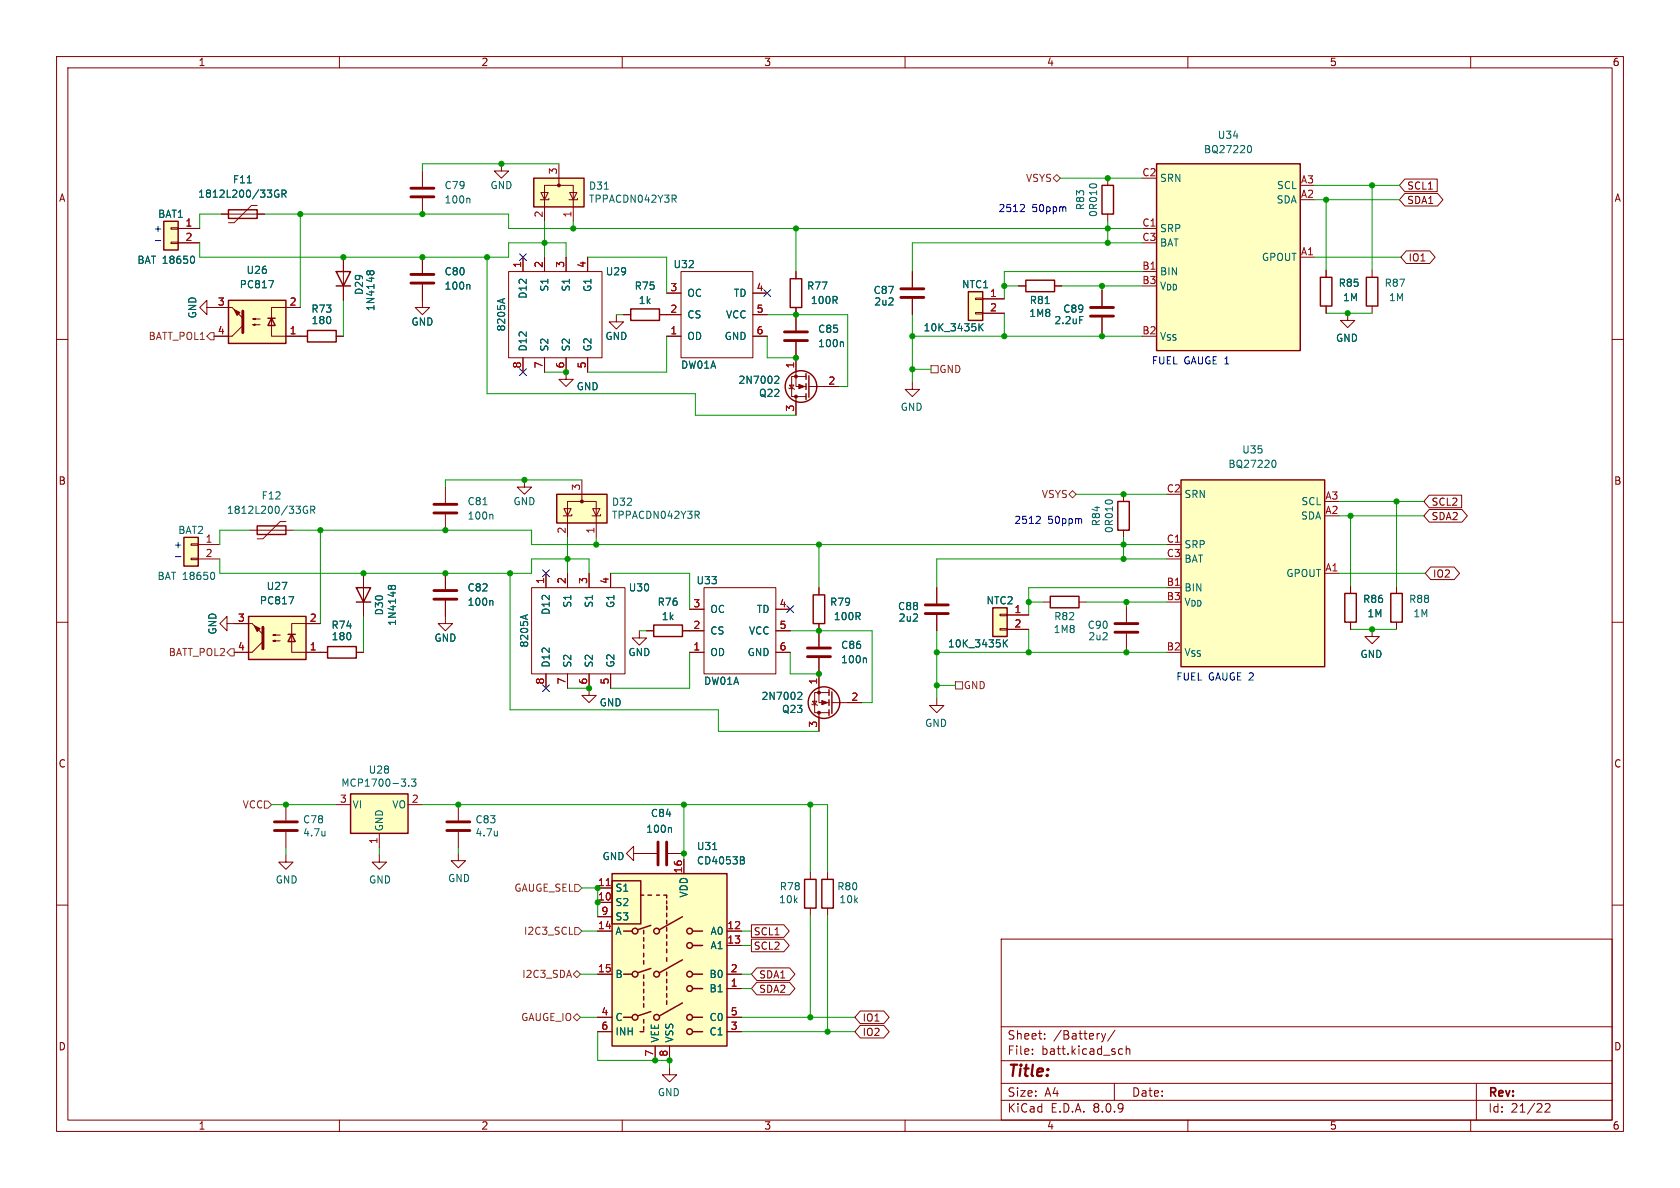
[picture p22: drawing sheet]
<svg xmlns="http://www.w3.org/2000/svg" width="297mm" height="210mm" viewBox="0 0 297 210" stroke-linecap="round" stroke-linejoin="round" font-family="sans-serif">
<defs><g id="words">
<text font-size="2.8" fill="#840000" x="178" y="190.9">Title:</text>
<g font-size="2.1" fill="#840000">
<text x="178" y="184">Sheet:</text>
<text x="186.2" y="184">/Battery/</text>
<text x="178" y="186.7">File:</text>
<text x="184.1" y="186.7">batt.kicad_sch</text>
<text x="178" y="196.9">KiCad</text>
<text x="178" y="194.1">Size:</text>
<text x="184.7" y="194.1">A4</text>
<text x="185.7" y="196.9">E.D.A.</text>
<text x="193.3" y="196.9">8.0.9</text>
<text x="200" y="194.1">Date:</text>
<text x="263" y="194.3">Rev:</text>
<text x="263" y="196.9">Id:</text>
<text x="267.1" y="196.9">21/22</text>
</g>
<g font-size="1.8" fill="#840000">
<text x="35" y="11.9">1</text>
<text x="85" y="11.9">2</text>
<text x="135" y="11.9">3</text>
<text x="185" y="11.9">4</text>
<text x="235" y="11.9">5</text>
<text x="285" y="11.9">6</text>
<text x="10.3" y="35.9">A</text>
<text x="248.7" y="33.7">SCL1</text>
<text x="285.3" y="35.9">A</text>
<text x="248.7" y="36.3">SDA1</text>
<text x="248.9" y="46.4">IO1</text>
<text x="10.3" y="85.9">B</text>
<text x="253" y="89.6">SCL2</text>
<text x="285.3" y="85.9">B</text>
<text x="253" y="92.1">SDA2</text>
<text x="253.2" y="102.3">IO2</text>
<text x="10.3" y="135.9">C</text>
<text x="285.3" y="135.9">C</text>
<text x="133.2" y="165.5">SCL1</text>
<text x="133.2" y="168.1">SCL2</text>
<text x="134.1" y="173.2">SDA1</text>
<text x="134.1" y="175.7">SDA2</text>
<text x="10.3" y="185.9">D</text>
<text x="152.4" y="183.3">IO2</text>
<text x="152.4" y="180.8">IO1</text>
<text x="285.3" y="185.9">D</text>
<text x="35" y="199.9">1</text>
<text x="85" y="199.9">2</text>
<text x="135" y="199.9">3</text>
<text x="185" y="199.9">4</text>
<text x="235" y="199.9">5</text>
<text x="285" y="199.9">6</text>
</g>
<g font-size="1.8" fill="#006464">
<text x="212.7" y="27.3">BQ27220</text>
<text x="215.2" y="24.7">U34</text>
<text x="34.9" y="35.2">1812L200/33GR</text>
<text x="41.1" y="32.6">F11</text>
<text x="78.5" y="33.6">C79</text>
<text x="86.6" y="33.6">GND</text>
<text x="104" y="33.7">D31</text>
<text x="205" y="32.4">SRN</text>
<text x="225.7" y="33.6">SCL</text>
<text x="27.9" y="38.7">BAT1</text>
<text x="78.5" y="36.2">100n</text>
<text x="104" y="36">TPPACDN042Y3R</text>
<text x="191.9" y="37.3" transform="rotate(-90 191.9 37.3)">R83</text>
<text x="194.2" y="38.5" transform="rotate(-90 194.2 38.5)">0R010</text>
<text x="205" y="41.2">SRP</text>
<text x="225.6" y="36.2">SDA</text>
<text x="24.2" y="46.8">BAT 18650</text>
<text x="119" y="47.6">U32</text>
<text x="205" y="43.8">BAT</text>
<text x="223" y="46.3">GPOUT</text>
<text x="42.3" y="51.2">PC817</text>
<text x="43.5" y="48.6">U26</text>
<text x="64.4" y="52.2" transform="rotate(-90 64.4 52.2)">D29</text>
<text x="78.5" y="51.4">100n</text>
<text x="78.5" y="48.9">C80</text>
<text x="93.3" y="52.9" transform="rotate(-90 93.3 52.9)">D12</text>
<text x="97.1" y="51.6" transform="rotate(-90 97.1 51.6)">S1</text>
<text x="100.9" y="51.6" transform="rotate(-90 100.9 51.6)">S1</text>
<text x="104.7" y="51.7" transform="rotate(-90 104.7 51.7)">G1</text>
<text x="107" y="48.9">U29</text>
<text x="112.1" y="51.4">R75</text>
<text x="112.8" y="53.9">1k</text>
<text x="121.4" y="52.7">OC</text>
<text x="129.6" y="52.7">TD</text>
<text x="142.6" y="51.4">R77</text>
<text x="143.2" y="53.9">100R</text>
<text x="154.3" y="52.2">C87</text>
<text x="170" y="51.2">NTC1</text>
<text x="181.9" y="53.9">R81</text>
<text x="205" y="48.9">BIN</text>
<text x="205" y="51.4">V_{DD}</text>
<text x="236.6" y="50.9">R85</text>
<text x="237.3" y="53.4">1M</text>
<text x="244.7" y="50.9">R87</text>
<text x="245.5" y="53.4">1M</text>
<text x="34.9" y="56.4" transform="rotate(-90 34.9 56.4)">GND</text>
<text x="54.9" y="55.5">R73</text>
<text x="55" y="57.5">180</text>
<text x="66.4" y="55.1" transform="rotate(-90 66.4 55.1)">1N4148</text>
<text x="72.6" y="57.8">GND</text>
<text x="89.5" y="58.7" transform="rotate(-90 89.5 58.7)">8205A</text>
<text x="121.4" y="56.5">CS</text>
<text x="128.2" y="56.5">VCC</text>
<text x="144.5" y="59">C85</text>
<text x="154.5" y="54.2">2u2</text>
<text x="163.2" y="58.8">10K_3435K</text>
<text x="181.9" y="56.2">1M8</text>
<text x="186.3" y="57.5">2.2uF</text>
<text x="187.9" y="55.5">C89</text>
<text x="93.3" y="62.2" transform="rotate(-90 93.3 62.2)">D12</text>
<text x="97.1" y="62.2" transform="rotate(-90 97.1 62.2)">S2</text>
<text x="100.9" y="62.2" transform="rotate(-90 100.9 62.2)">S2</text>
<text x="104.7" y="62.2" transform="rotate(-90 104.7 62.2)">G2</text>
<text x="106.9" y="60.3">GND</text>
<text x="120.3" y="65.4">DW01A</text>
<text x="121.4" y="60.3">OD</text>
<text x="128" y="60.3">GND</text>
<text x="144.5" y="61.6">100n</text>
<text x="205" y="60.3">V_{SS}</text>
<text x="236.1" y="60.6">GND</text>
<text x="101.8" y="69.2">GND</text>
<text x="130.5" y="68">2N7002</text>
<text x="134.1" y="70.4">Q22</text>
<text x="159.1" y="72.8">GND</text>
<text x="217.1" y="82.9">BQ27220</text>
<text x="219.5" y="80.4">U35</text>
<text x="46.2" y="88.5">F12</text>
<text x="82.6" y="89.5">C81</text>
<text x="90.7" y="89.5">GND</text>
<text x="108.1" y="89.6">D32</text>
<text x="209.3" y="88.2">SRN</text>
<text x="230" y="89.5">SCL</text>
<text x="31.4" y="94.6">BAT2</text>
<text x="40" y="91">1812L200/33GR</text>
<text x="82.6" y="92">100n</text>
<text x="108.1" y="91.9">TPPACDN042Y3R</text>
<text x="194.7" y="93.1" transform="rotate(-90 194.7 93.1)">R84</text>
<text x="197" y="94.3" transform="rotate(-90 197 94.3)">0R010</text>
<text x="229.9" y="92">SDA</text>
<text x="209.3" y="97.1">SRP</text>
<text x="209.3" y="99.7">BAT</text>
<text x="27.7" y="102.7">BAT 18650</text>
<text x="45.8" y="107">PC817</text>
<text x="47" y="104.5">U27</text>
<text x="82.6" y="107.3">100n</text>
<text x="82.6" y="104.7">C82</text>
<text x="101.2" y="107.5" transform="rotate(-90 101.2 107.5)">S1</text>
<text x="105" y="107.5" transform="rotate(-90 105 107.5)">S1</text>
<text x="108.8" y="107.6" transform="rotate(-90 108.8 107.6)">G1</text>
<text x="111.1" y="104.7">U30</text>
<text x="116.2" y="107.3">R76</text>
<text x="123" y="103.5">U33</text>
<text x="146.6" y="107.3">R79</text>
<text x="174.3" y="107">NTC2</text>
<text x="209.3" y="104.7">BIN</text>
<text x="209.3" y="107.3">V_{DD}</text>
<text x="227.3" y="102.2">GPOUT</text>
<text x="240.9" y="106.8">R86</text>
<text x="249" y="106.8">R88</text>
<text x="38.5" y="112.3" transform="rotate(-90 38.5 112.3)">GND</text>
<text x="58.5" y="111.4">R74</text>
<text x="58.5" y="113.4">180</text>
<text x="67.9" y="108.9" transform="rotate(-90 67.9 108.9)">D30</text>
<text x="70.2" y="110.7" transform="rotate(-90 70.2 110.7)">1N4148</text>
<text x="76.7" y="113.6">GND</text>
<text x="97.4" y="108.8" transform="rotate(-90 97.4 108.8)">D12</text>
<text x="116.9" y="109.8">1k</text>
<text x="125.5" y="112.4">CS</text>
<text x="125.5" y="108.6">OC</text>
<text x="132.3" y="112.4">VCC</text>
<text x="133.7" y="108.6">TD</text>
<text x="147.3" y="109.8">100R</text>
<text x="158.7" y="108.1">C88</text>
<text x="158.8" y="110.1">2u2</text>
<text x="186.2" y="112.1">1M8</text>
<text x="186.3" y="109.8">R82</text>
<text x="192.2" y="111.4">C90</text>
<text x="192.3" y="113.4">2u2</text>
<text x="241.6" y="109.3">1M</text>
<text x="249.8" y="109.3">1M</text>
<text x="93.6" y="114.6" transform="rotate(-90 93.6 114.6)">8205A</text>
<text x="97.4" y="118.1" transform="rotate(-90 97.4 118.1)">D12</text>
<text x="101.2" y="118.1" transform="rotate(-90 101.2 118.1)">S2</text>
<text x="105" y="118.1" transform="rotate(-90 105 118.1)">S2</text>
<text x="108.8" y="118.1" transform="rotate(-90 108.8 118.1)">G2</text>
<text x="111" y="116.2">GND</text>
<text x="125.5" y="116.2">OD</text>
<text x="132.1" y="116.2">GND</text>
<text x="148.6" y="117.4">100n</text>
<text x="148.6" y="114.9">C86</text>
<text x="167.5" y="114.7">10K_3435K</text>
<text x="209.3" y="116.2">V_{SS}</text>
<text x="240.4" y="116.5">GND</text>
<text x="105.9" y="125.1">GND</text>
<text x="124.4" y="121.3">DW01A</text>
<text x="134.5" y="123.9">2N7002</text>
<text x="138.2" y="126.2">Q23</text>
<text x="163.4" y="128.7">GND</text>
<text x="65.1" y="137">U28</text>
<text x="60.2" y="139.3">MCP1700-3.3</text>
<text x="62.2" y="143.1">VI</text>
<text x="69.3" y="143.1">VO</text>
<text x="53.5" y="145.7">C78</text>
<text x="53.5" y="148.1">4.7u</text>
<text x="67.9" y="147.1" transform="rotate(-90 67.9 147.1)">GND</text>
<text x="84" y="145.7">C83</text>
<text x="84" y="148.1">4.7u</text>
<text x="114.1" y="147.4">100n</text>
<text x="115" y="144.6">C84</text>
<text x="106.4" y="152.2">GND</text>
<text x="123.1" y="150.5">U31</text>
<text x="123.1" y="153">CD4053B</text>
<text x="48.6" y="156.4">GND</text>
<text x="65.1" y="156.4">GND</text>
<text x="79.1" y="156.1">GND</text>
<text x="108.7" y="160.4">S2</text>
<text x="108.7" y="157.8">S1</text>
<text x="121.8" y="158.8" transform="rotate(-90 121.8 158.8)">VDD</text>
<text x="137.6" y="159.9">10k</text>
<text x="137.8" y="157.6">R78</text>
<text x="147.9" y="157.6">R80</text>
<text x="148.3" y="159.9">10k</text>
<text x="108.7" y="165.5">A</text>
<text x="108.7" y="162.9">S3</text>
<text x="125.5" y="165.5">A0</text>
<text x="125.5" y="168">A1</text>
<text x="108.7" y="173.1">B</text>
<text x="125.3" y="173.1">B0</text>
<text x="125.3" y="175.6">B1</text>
<text x="108.7" y="180.7">C</text>
<text x="108.7" y="183.2">INH</text>
<text x="116.7" y="184.4" transform="rotate(-90 116.7 184.4)">VEE</text>
<text x="119.2" y="184.4" transform="rotate(-90 119.2 184.4)">VSS</text>
<text x="125.3" y="183.2">C1</text>
<text x="125.3" y="180.7">C0</text>
<text x="116.2" y="194">GND</text>
</g>
<g font-size="1.8" fill="#a90000">
<text x="98.6" y="30.9" transform="rotate(-90 98.6 30.9)">3</text>
<text x="201.9" y="31.2">C2</text>
<text x="229.9" y="35.1">A2</text>
<text x="229.9" y="32.5">A3</text>
<text x="32.7" y="40.1">1</text>
<text x="96" y="38.6" transform="rotate(-90 96 38.6)">2</text>
<text x="101.1" y="38.6" transform="rotate(-90 101.1 38.6)">1</text>
<text x="201.9" y="40.1">C1</text>
<text x="32.7" y="42.7">2</text>
<text x="92.2" y="47.4" transform="rotate(-90 92.2 47.4)">1</text>
<text x="96" y="47.4" transform="rotate(-90 96 47.4)">2</text>
<text x="99.8" y="47.4" transform="rotate(-90 99.8 47.4)">3</text>
<text x="103.6" y="47.4" transform="rotate(-90 103.6 47.4)">4</text>
<text x="201.9" y="47.8">B1</text>
<text x="201.9" y="42.7">C3</text>
<text x="229.9" y="45.2">A1</text>
<text x="118.4" y="51.6">3</text>
<text x="133.7" y="51.6">4</text>
<text x="174.9" y="52.6">1</text>
<text x="201.9" y="50.3">B3</text>
<text x="38.4" y="54.1">3</text>
<text x="38.4" y="59.2">4</text>
<text x="51.1" y="59.2">1</text>
<text x="51.1" y="54.1">2</text>
<text x="118.4" y="59.2">1</text>
<text x="118.4" y="55.4">2</text>
<text x="133.7" y="55.4">5</text>
<text x="133.7" y="59.2">6</text>
<text x="174.9" y="55.1">2</text>
<text x="201.9" y="59.2">B2</text>
<text x="92.2" y="65.2" transform="rotate(-90 92.2 65.2)">8</text>
<text x="96" y="65.2" transform="rotate(-90 96 65.2)">7</text>
<text x="99.8" y="65.2" transform="rotate(-90 99.8 65.2)">6</text>
<text x="103.6" y="65.2" transform="rotate(-90 103.6 65.2)">5</text>
<text x="140.5" y="65.2" transform="rotate(-90 140.5 65.2)">1</text>
<text x="146.4" y="68.1">2</text>
<text x="140.5" y="72.8" transform="rotate(-90 140.5 72.8)">3</text>
<text x="102.6" y="86.8" transform="rotate(-90 102.6 86.8)">3</text>
<text x="206.2" y="87.1">C2</text>
<text x="234.2" y="88.4">A3</text>
<text x="100.1" y="94.4" transform="rotate(-90 100.1 94.4)">2</text>
<text x="105.2" y="94.4" transform="rotate(-90 105.2 94.4)">1</text>
<text x="234.2" y="90.9">A2</text>
<text x="36.3" y="96">1</text>
<text x="36.3" y="98.6">2</text>
<text x="206.2" y="96">C1</text>
<text x="206.2" y="98.6">C3</text>
<text x="234.2" y="101.1">A1</text>
<text x="96.3" y="103.3" transform="rotate(-90 96.3 103.3)">1</text>
<text x="100.1" y="103.3" transform="rotate(-90 100.1 103.3)">2</text>
<text x="103.9" y="103.3" transform="rotate(-90 103.9 103.3)">3</text>
<text x="107.7" y="103.3" transform="rotate(-90 107.7 103.3)">4</text>
<text x="122.5" y="107.4">3</text>
<text x="137.7" y="107.4">4</text>
<text x="206.2" y="103.6">B1</text>
<text x="206.2" y="106.2">B3</text>
<text x="42" y="110">3</text>
<text x="54.7" y="110">2</text>
<text x="122.5" y="111.3">2</text>
<text x="137.7" y="111.3">5</text>
<text x="179.3" y="108.5">1</text>
<text x="179.3" y="111">2</text>
<text x="42" y="115.1">4</text>
<text x="54.7" y="115.1">1</text>
<text x="122.5" y="115.1">1</text>
<text x="137.7" y="115.1">6</text>
<text x="206.2" y="115.1">B2</text>
<text x="96.3" y="121.1" transform="rotate(-90 96.3 121.1)">8</text>
<text x="100.1" y="121.1" transform="rotate(-90 100.1 121.1)">7</text>
<text x="103.9" y="121.1" transform="rotate(-90 103.9 121.1)">6</text>
<text x="107.7" y="121.1" transform="rotate(-90 107.7 121.1)">5</text>
<text x="144.5" y="121.1" transform="rotate(-90 144.5 121.1)">1</text>
<text x="150.4" y="124">2</text>
<text x="144.5" y="128.7" transform="rotate(-90 144.5 128.7)">3</text>
<text x="60" y="142">3</text>
<text x="72.7" y="142">2</text>
<text x="66.8" y="149.3" transform="rotate(-90 66.8 149.3)">1</text>
<text x="120.6" y="154.5" transform="rotate(-90 120.6 154.5)">16</text>
<text x="105.6" y="159.3">10</text>
<text x="105.6" y="156.7">11</text>
<text x="106.2" y="161.8">9</text>
<text x="105.6" y="164.3">14</text>
<text x="128.5" y="164.3">12</text>
<text x="128.5" y="166.9">13</text>
<text x="105.6" y="172">15</text>
<text x="129.1" y="172">2</text>
<text x="106.2" y="179.6">4</text>
<text x="129.1" y="174.5">1</text>
<text x="129.1" y="179.6">5</text>
<text x="106.2" y="182.1">6</text>
<text x="129.1" y="182.1">3</text>
<text x="115.6" y="186.9" transform="rotate(-90 115.6 186.9)">7</text>
<text x="118.1" y="186.9" transform="rotate(-90 118.1 186.9)">8</text>
</g>
<g font-size="1.8" fill="#725600">
<text x="181.3" y="32.4">VSYS</text>
<text x="26.2" y="60.3">BATT_POL1</text>
<text x="166" y="66.1">GND</text>
<text x="184.1" y="88.2">VSYS</text>
<text x="29.7" y="116.2">BATT_POL2</text>
<text x="170.3" y="122">GND</text>
<text x="42.8" y="143.1">VCC</text>
<text x="90.8" y="157.8">GAUGE_SEL</text>
<text x="92.5" y="165.5">I2C3_SCL</text>
<text x="92.2" y="173.1">I2C3_SDA</text>
<text x="92" y="180.7">GAUGE_IO</text>
</g>
<g font-size="1.8" fill="#0000c2">
<text x="27.1" y="41.2">+</text>
<text x="176.4" y="37.7">2512</text>
<text x="182.4" y="37.7">50ppm</text>
<text x="203.5" y="64.6">FUEL</text>
<text x="209.3" y="64.6">GAUGE 1</text>
<text x="179.2" y="92.8">2512</text>
<text x="185.2" y="92.8">50ppm</text>
<text x="30.6" y="97.1">+</text>
<text x="207.9" y="120.5">FUEL</text>
<text x="213.6" y="120.5">GAUGE 2</text>
</g>
</g></defs>
<g fill="none" stroke="#840000" stroke-width=".18">
<path d="M10 10h277v190h-277zM12 12h273v186h-273zM60 10v2M110 10v2M160 10v2M210 10v2M260 10v2M89.9 48h16.5v15.2h-16.5zM92.5 45.5v2.5M96.3 45.5v2.5M100.1 45.5v2.5M103.9 45.5v2.5"/>
<path d="M109 55.6v1.3h-1.3l1.3 1.3 1.2-1.3h-1.2M117.9 59.4h2.5M117.9 55.6h2.5M117.9 51.8h2.5M120.4 48h12.7v15.2h-12.7zM133.1 59.4h2.5M133.1 55.6h2.5M133.1 51.8h2.5M140.7 48v1.3M140.7 54.4v4M10 60h2M92.5 63.2v2.6"/>
<path d="M96.3 63.2v2.6M100.1 63.2v2.6M103.9 63.2v2.6M139.4 68.6l.2 .1h.7l.2 .1M139.6 68.1h.7l-.3 .6zM140.7 60.5v7.8h1.8M140.7 70.1v3.3M142.5 66.5h-2.5v3.6h2.5M143 68.3h5.3M161.3 67.6v1.2h-1.3l1.3 1.3 1.3-1.3h-1.3M285 60h2M10 110h2"/>
<path d="M285 110h2M146.3 154.2v1.2M10 160h2M146.3 160.5v1.3M177 166h108v32h-108zM285 160h2M60 198v2M110 198v2M160 198v2M177 194.5h108M177 191.5h108M177 187.5h108"/>
<path d="M177 181.5h108M182.5 186.3v.1M182.5 185.5v.1M184.7 183.6v.1M184.7 182.8v.1M194.7 182.7l.4 1M195.1 183.7l-.1 .4-.3 .1M195.5 182.7l-.4 1M197 191.5v3M197.1 182.1l-1.3 2M198 185.4l.5 .1M198.5 186.3l-.5 .1"/>
<path d="M199.1 185.5l.2-.1 .4 .1v.9M199.1 184.9v1.5M210 198v2M260 198v2M261 191.5v6.5M273.2 195.2l.5-.1 .3 .1v.3l-.9 1.1h.9"/>
</g>
<g fill="none" stroke="#840000" stroke-width=".25">
<path d="M139.7 49.3h2v5.1h-2zM142.5 66v1.1M142.5 67.8v1M142.5 69.6v1M143 66.4v3.8M145.3 155.4h2v5.1h-2z"/>
<circle cx="141.6" cy="68.3" r="2.79"/>
</g>
<g fill="#840000" stroke="#840000" stroke-width=".18">
<path d="M141.2 67.9l1 .4-1 .4z"/>
<circle cx="140.7" cy="66.5" r=".25"/>
<circle cx="140.7" cy="70.1" r=".25"/>
</g>
<path d="M88.9 52.9v.6M89.2 52.8l-1.2 .4M137.2 66.5l.4 .1 .1 .3-.8 .9h.8M148.9 60.4l.2 .2v.7" fill="none" stroke="#006464" stroke-width=".18"/>
<path d="M138.7 58.7h4M138.7 60.2h4" fill="none" stroke="#840000" stroke-width=".51"/>
<path d="M94.4 31.5h8.9v5.1h-8.9z" fill="#ffffc2"/>
<g fill="none" stroke="#840000" stroke-width=".25">
<path d="M94.4 31.5h8.9v5.1h-8.9zM194.8 32.8h2v5h-2zM233.4 49h2.1v5.1h-2.1zM241.6 49h2v5.1h-2zM143.8 105.2h2v5h-2zM185.7 105.4h5.1v2h-5.1zM146.6 121.9v1M146.6 123.7v1M146.6 125.5v1M147.1 122.3v3.8M142.2 155.4h2.1v5.1h-2.1z"/>
<circle cx="145.7" cy="124.2" r="2.79"/>
</g>
<g fill="#840000" stroke="#840000" stroke-width=".18">
<path d="M145.3 123.8l1 .4-1 .4z"/>
<circle cx="98.8" cy="32.8" r=".25"/>
<circle cx="144.8" cy="122.4" r=".25"/>
<circle cx="144.8" cy="126" r=".25"/>
</g>
<g fill="none" stroke="#840000" stroke-width=".18">
<path d="M95.6 34h1.3l-.6 1.3zM96.3 35.3v-2.5h5v2.5M96.3 35.3v3.8M97 35.1v.2h-1.5M98.8 29v3.8M100.7 34h1.3l-.7 1.3zM101.3 35.3v3.8M102.1 35.1v.2h-1.5M195.8 31.5v1.3M195.8 37.8v1.3M234.4 47.8v1.2M234.4 54.1v1.3"/>
<path d="M238.3 55.4v1.2h-1.3l1.3 1.3 1.2-1.3h-1.2M242.6 47.8v1.2M242.6 54.1v1.3M92.7 84.8v1.3h1.3l-1.3 1.3-1.3-1.3h1.3M144.8 116.3v7.9h1.8M144.8 103.9v1.3M144.8 110.2v4.1M184.4 106.4h1.3M190.8 106.4h1.2M143.5 124.5l.1 .1h.8l.1 .1M143.6 124h.8l-.4 .6zM144.8 126v3.3"/>
<path d="M146.6 122.4h-2.6v3.6h2.6M147.1 124.2h5.3M165.6 123.4v1.3h-1.3l1.3 1.3 1.3-1.3h-1.3M143.3 154.2v1.2M143.3 160.5v1.3"/>
</g>
<path d="M106.8 33.4h.8M119.1 35.2l.4 .6M119.3 34.5l.2 .2v.3l-.2 .2M192.6 32.8a.79 .79 0 0 1 1.3 0M153 116.3l.2 .2v.7M141.2 122.4h.4l.2 .3-.8 .9h.8" fill="none" stroke="#006464" stroke-width=".18"/>
<path d="M142.7 116.1h4.1M142.7 114.6h4.1" fill="none" stroke="#840000" stroke-width=".51"/>
<path d="M98.4 87.4h8.9v5.1h-8.9z" fill="#ffffc2"/>
<path d="M98.4 87.4h8.9v5.1h-8.9z" fill="none" stroke="#840000" stroke-width=".25"/>
<circle cx="102.9" cy="88.6" r=".25" fill="#840000" stroke="#840000" stroke-width=".18"/>
<path d="M99.7 89.9h1.3l-.7 1.3zM100.3 91.2v-2.6h5.1v2.6M100.3 91.2v3.8M101.1 90.9v.3h-1.5M102.9 84.8v3.8M104.8 89.9h1.2l-.6 1.3zM105.4 91.2v3.8M106.2 90.9v.3h-1.6" fill="none" stroke="#840000" stroke-width=".18"/>
<path d="M123.2 91l.4 .6M123.4 90.4l.2 .2-.1 .3-.1 .1" fill="none" stroke="#006464" stroke-width=".18"/>
<path d="M175.5 107.4h2.6v5.1h-2.6z" fill="#ffffc2"/>
<path d="M74.7 53.1v1.3h1.2l-1.2 1.2-1.3-1.2h1.3M100.1 65.8v1.3h-1.3l1.3 1.2 1.2-1.2h-1.2M165.6 103.9v2.8M165.6 108.7v2.8M176.8 111.1h1.3v.3h-1.3zM176.8 108.6h1.3v.2h-1.3zM178.1 108.7h3.8M178.1 111.3h3.8M104.1 121.7v1.2h-1.2l1.2 1.3 1.3-1.3h-1.3" fill="none" stroke="#840000" stroke-width=".18"/>
<path d="M175.5 107.4h2.6v5.1h-2.6z" fill="none" stroke="#840000" stroke-width=".25"/>
<path d="M177.4 113.1v1.3M177.6 113.6l.5 .8M178.1 113.1l-.7 .7" fill="none" stroke="#006464" stroke-width=".18"/>
<path d="M163.6 108.5h4M163.6 106.9h4" fill="none" stroke="#840000" stroke-width=".51"/>
<path d="M32.5 95h2.6v5.1h-2.6z" fill="#ffffc2"/>
<path d="M33.8 98.7h1.3v.2h-1.3zM33.8 96.1h1.3v.3h-1.3zM35.1 96.3h3.8M35.1 98.8h3.8M40.1 110.2v-1.2l-1.2 1.2 1.2 1.3v-1.3h1.3" fill="none" stroke="#840000" stroke-width=".18"/>
<path d="M32.5 95h2.6v5.1h-2.6z" fill="none" stroke="#840000" stroke-width=".25"/>
<path d="M37.6 101.2a.79 .79 0 0 1 0 1.2" fill="none" stroke="#006464" stroke-width=".18"/>
<path d="M43.9 109h10.2v7.6h-10.2z" fill="#ffffc2"/>
<path d="M45.5 93h5v1.5h-5zM43.9 109h10.2v7.6h-10.2zM50.9 112.1h1.3M51.6 112.1l.6 1.3h-1.3zM57.9 114.3h5.1v2h-5.1zM63 103.9h2.5l-1.2 2.5zM63 106.4h2.5M115.6 110.5h5v2h-5z" fill="none" stroke="#840000" stroke-width=".25"/>
<g fill="none" stroke="#840000" stroke-width=".18">
<path d="M44.2 93.7h7.6M50.5 92.2h-1l-3 3.1h-1M78.7 86.1v2.8M78.7 90.9v2.8M41.4 110.2h3.2M46.5 113.4l-1.9 1.9h-3.2M48.3 112.3l.3 .1v-.3l-.3 .2h1.2M48.3 113.3l.3 .1v-.2l-.3 .1h1.2M56.6 110.2h-5v5.1h6.3M63 115.3h1.3M64.3 101.3v7.7M78.7 106.2v4h1.3l-1.3 1.3-1.2-1.3h1.2"/>
<path d="M78.7 101.3v2.8M94 103.9h16.5v15.2h-16.5zM96.5 101.3v2.6M96.5 119.1v2.6M100.3 101.3v2.6M100.3 119.1v2.6M104.1 101.3v2.6M104.1 119.1v2.6M107.9 101.3v2.6M107.9 119.1v2.6M113 111.5v1.3h-1.2l1.2 1.2 1.3-1.2h-1.3M114.3 111.5h1.3"/>
<path d="M120.6 111.5h1.3"/>
</g>
<g fill="#840000" stroke="#840000" stroke-width=".18">
<path d="M44.6 110.2l1.9 1.9z"/>
<path d="M45 110.6l1 .5-.5 .5z"/>
</g>
<path d="M76.7 90.7h4.1M76.7 89.2h4.1M46.5 110.9v3.8M76.7 105.9h4.1M76.7 104.4h4.1" fill="none" stroke="#840000" stroke-width=".51"/>
<g fill="none" stroke="#006464" stroke-width=".18">
<path d="M54.3 89.5a.59 .59 0 0 0-.7 .6 .59 .59 0 0 0 .7 .6l.1-.5h-.3M54.9 90.1h.6l.2-.2-.1-.3-.7-.1v1.2M55.2 90.1l.5 .6M85.4 89.2h.7M87 90.9l.1 .2v.7M51.1 105.5h.8l-.5 1.3M69.2 104l-.1 .1M69.2 103.7l-.2-.2h-.2l-.1 .2v.4M69.2 103.7l.2-.2h.4l.1 .2v.4M69.2 103.7v.3M69.2 104l.1 .1M87 106.2l.1 .1v.7"/>
<path d="M92.9 108.8v.6M93.3 108.7l-1.3 .4"/>
</g>
<path d="M204.5 29h25.4v33h-25.4z" fill="#ffffc2"/>
<path d="M204.5 29h25.4v33h-25.4z" fill="none" stroke="#840000" stroke-width=".25"/>
<path d="M201.9 48h2.6M201.9 40.4h2.6M229.9 45.5h2.5" fill="none" stroke="#840000" stroke-width=".18"/>
<path d="M220.7 25.8l.1-.1a.68 .68 0 0 1 .5 .7 .68 .68 0 0 1-.5 .6l-.1-.1" fill="none" stroke="#006464" stroke-width=".18"/>
<path d="M171.2 51.6h2.5v5h-2.5z" fill="#ffffc2"/>
<g fill="none" stroke="#840000" stroke-width=".18">
<path d="M161.3 48v2.8M161.3 52.8v2.8M172.5 55.2h1.2v.3h-1.2zM172.5 52.7h1.2v.3h-1.2zM173.7 52.8h3.8M173.7 55.4h3.8M180.1 50.5h1.3M186.4 50.5h1.3M194.8 51.3v2.8M194.8 56.1v2.8M121.9 115.3h2.6M121.9 111.5h2.6"/>
<path d="M121.9 107.7h2.6M124.5 103.9h12.7v15.2h-12.7zM137.2 115.3h2.5M137.2 111.5h2.5M137.2 107.7h2.5M67.1 151.1v1.3h1.2l-1.2 1.3-1.3-1.3h1.3"/>
</g>
<path d="M171.2 51.6h2.5v5h-2.5zM181.4 49.5h5v2.1h-5z" fill="none" stroke="#840000" stroke-width=".25"/>
<path d="M173.1 57.2v1.3M173.3 57.8l.5 .7M173.8 57.2l-.7 .7M184.8 53.7h.7" fill="none" stroke="#006464" stroke-width=".18"/>
<path d="M159.3 52.6h4M159.3 51.1h4M192.8 55.9h4M192.8 54.4h4" fill="none" stroke="#840000" stroke-width=".51"/>
<path d="M62 140.3h10.1v7h-10.1z" fill="#ffffc2"/>
<path d="M111.5 54.6h5.1v2h-5.1zM62 140.3h10.1v7h-10.1z" fill="none" stroke="#840000" stroke-width=".25"/>
<path d="M88.6 29v1.2h1.3l-1.3 1.3-1.2-1.3h1.2M110.2 55.6h1.3M116.6 55.6h1.3M199.1 107.2v2.8M199.1 112v2.8M50.5 151.1v1.3h1.3l-1.3 1.3-1.2-1.3h1.2M50.5 142.2v2.8M50.5 147.1v2.8M59.4 142.2h2.6M67.1 147.3v2.6M72.1 142.2h2.6" fill="none" stroke="#840000" stroke-width=".18"/>
<path d="M70.9 137.7h.8l-.4 .5M71.7 138.3v.6M72.3 138.9v.1M72.7 137.7h.8l-.4 .5 .4 .1v.6l-.2 .1-.6-.1M57.4 146.9v.9M57.4 147.7h.1" fill="none" stroke="#006464" stroke-width=".18"/>
<path d="M197.1 111.8h4.1M197.1 110.2h4.1M48.5 146.8h4.1M48.5 145.3h4.1" fill="none" stroke="#840000" stroke-width=".51"/>
<path d="M208.8 84.8h25.4v33.1h-25.4z" fill="#ffffc2"/>
<path d="M40.4 37.1h5.1v1.5h-5.1zM59.4 48h2.6l-1.3 2.5zM59.4 50.5h2.6M197.6 88.6h2v5.1h-2zM208.8 84.8h25.4v33.1h-25.4zM237.7 104.9h2.1v5.1h-2.1z" fill="none" stroke="#840000" stroke-width=".25"/>
<g fill="none" stroke="#840000" stroke-width=".18">
<path d="M39.1 37.8h7.6M45.5 36.3h-1.1l-3 3.1h-1M74.7 30.2v2.8M74.7 35.1v2.7M60.7 45.5v7.6M74.7 45.5v2.8M74.7 50.3v2.8M198.6 87.4v1.2M198.6 93.7v1.3M206.2 96.3h2.6M206.2 103.9h2.6M234.2 101.3h2.5"/>
<path d="M238.8 103.6v1.3M238.8 110v1.3M242.6 111.3v1.2h-1.3l1.3 1.3 1.2-1.3h-1.2M112 150.9v1.2l-1.3-1.2 1.3-1.3v1.3h4.1M118.1 150.9h2.8M118.4 188.7v1.3h-1.3l1.3 1.3 1.2-1.3h-1.2"/>
</g>
<g fill="none" stroke="#006464" stroke-width=".18">
<path d="M43.7 32.3h.7M49.2 33.7a.59 .59 0 0 0-.7 .5 .59 .59 0 0 0 .7 .6l.1-.5h-.2M49.9 34.3l.6-.1 .1-.2-.1-.3-.6-.1v1.3M50.2 34.3l.4 .6M82.9 35l.2 .2v.7M65.4 48.3l-.1 .2M65.4 48.1l-.3-.2h-.1l-.2 .2 .1 .4M65.4 48.1l.2-.2h.4l.1 .2v.4M65.4 48.1v.2M65.4 48.3v.2M82.9 50.3l.2 .2v.6M195.4 88.7a.79 .79 0 0 1 1.3 0"/>
<path d="M225 81.4h.1a.68 .68 0 0 1 .5 .6 .68 .68 0 0 1-.5 .6h-.1M118.5 146.3l.2 .2v.6"/>
</g>
<path d="M72.6 34.8h4.1M72.6 33.3h4.1M72.6 50h4.1M72.6 48.5h4.1M116.3 148.8v4.1M117.9 148.8v4.1" fill="none" stroke="#840000" stroke-width=".51"/>
<path d="M108.2 154.4h20.3v30.5h-20.3z" fill="#ffffc2"/>
<g fill="none" stroke="#840000" stroke-width=".25">
<path d="M108.2 155.7h5.1v7.6h-5.1zM108.2 154.4h20.3v30.5h-20.3zM113.3 158.2h.5M114.6 158.2h.6M116.1 158.2h.5M117.3 158.2h.6v.6M117.9 159.3v.5M110.2 179.8h1.6M110.2 172.2h1.6M110.2 164.6h1.6M113.8 164.5v.6M113.8 165.7v.7"/>
<path d="M113.8 167v.6M113.8 168.5v.7M113.8 169.8v.6M113.8 172.3v.7M113.8 173.6v.6M113.8 174.9v.6M113.8 176.1v.7M113.8 177.4v.7M115.1 178.8l-2.3 .8M115.1 171.2l-2.3 .8M115.1 163.6l-2.3 .7M117.9 160.1v.7"/>
<path d="M117.9 161.4v.7M117.9 162.7v.6M117.9 164v.6M117.9 165.2v.7M117.9 166.5v.6M117.9 167.8v.6M117.9 169.3v.6M117.9 171.8v.7M117.9 173.1v.6M117.9 174.4v.6M117.9 175.6v.7M117.9 176.9v.6"/>
<path d="M120.6 177.3l-4 2.3M120.6 169.7l-4 2.3M120.6 162.1l-4 2.2M122.4 179.8h1.8M122.4 172.2h1.8M122.4 164.6h1.8M122.4 174.8h1.8M122.4 167.1h1.8M113.2 182.4h.6M113.8 180.2v.6M113.8 181.5v.6M122.4 182.4h1.8"/>
<circle cx="112.3" cy="164.6" r=".51"/>
<circle cx="112.3" cy="172.2" r=".51"/>
<circle cx="112.3" cy="179.8" r=".51"/>
<circle cx="116.1" cy="179.8" r=".51"/>
<circle cx="116.1" cy="172.2" r=".51"/>
<circle cx="116.1" cy="164.6" r=".51"/>
<circle cx="121.9" cy="164.6" r=".51"/>
<circle cx="121.9" cy="174.8" r=".51"/>
<circle cx="121.9" cy="167.1" r=".51"/>
<circle cx="121.9" cy="172.2" r=".51"/>
<circle cx="121.9" cy="179.8" r=".51"/>
<circle cx="121.9" cy="182.4" r=".51"/>
</g>
<g fill="none" stroke="#840000" stroke-width=".18">
<path d="M36.6 54.4v-1.3l-1.3 1.3 1.3 1.2v-1.2h1.2M105.7 159.5h2.5M105.7 157h2.5M120.9 151.9v2.5M105.7 164.6h2.5M105.7 172.2h2.5M105.7 179.8h2.5M105.7 162.1h2.5M128.5 174.8h2.6M128.5 164.6h2.6M128.5 167.1h2.6M128.5 172.2h2.6"/>
<path d="M128.5 179.8h2.6M105.7 182.4h2.5M115.8 184.9v2.6M118.4 184.9v2.6M128.5 182.4h2.6"/>
</g>
<path d="M107.2 156.6h.7" fill="none" stroke="#a90000" stroke-width=".18"/>
<path d="M126 150.2h.7M131.3 151.5l.3 .2-.3 .4 .3 .1v.3l-.2 .2h-.5" fill="none" stroke="#006464" stroke-width=".18"/>
<path d="M40.4 53.1h10.1v7.6h-10.1z" fill="#ffffc2"/>
<path d="M40.4 53.1h10.1v7.6h-10.1zM47.4 56.3h1.2M48 56.3l.6 1.2h-1.2z" fill="none" stroke="#840000" stroke-width=".25"/>
<path d="M37.8 54.4h3.2M42.9 57.5l-1.9 1.9h-3.2M44.7 56.4l.4 .1v-.2l-.4 .1h1.3M44.7 57.4l.4 .1v-.2l-.4 .1h1.3M53.1 54.4h-5.1v5h5.1M81 142.2v2.8M81 147.1v2.8" fill="none" stroke="#840000" stroke-width=".18"/>
<g fill="#840000" stroke="#840000" stroke-width=".18">
<path d="M41 54.4l1.9 1.9z"/>
<path d="M41.4 54.7l1 .5-.5 .6z"/>
</g>
<path d="M42.9 55v3.8M79 146.8h4.1M79 145.3h4.1" fill="none" stroke="#840000" stroke-width=".51"/>
<path d="M47.5 49.6h.9l-.6 1.3M87.9 146.9v.9M87.9 147.7h.1" fill="none" stroke="#006464" stroke-width=".18"/>
<path d="M29 39.1h2.5v5.1h-2.5z" fill="#ffffc2"/>
<g fill="none" stroke="#840000" stroke-width=".18">
<path d="M39.1 37.8h1.3M45.5 37.8h1.2M248.3 31.7h5.8v2.2h-5.8l-.9-1.1zM248.3 34.2h5.8l1 1.1-1 1.1h-5.8l-.9-1.1zM30.2 42.8h1.3v.3h-1.3zM30.2 40.3h1.3v.2h-1.3zM31.5 40.4h3.8M31.5 42.9h3.8M37.8 59.4h2.6M37.8 54.4h2.6M50.5 59.4h3.9M50.5 54.4h2.6"/>
<path d="M59.4 59.4h1.3M60.7 45.5v2.5M60.7 50.5v2.6M74.7 45.5v2.8M74.7 50.3v2.8M92.5 45.5v2.5M96.3 45.5v2.5M100.1 45.5v2.5M103.9 45.5v2.5M110.2 55.6h1.3M116.6 55.6h3.8M117.9 59.4h2.5"/>
<path d="M117.9 51.8h2.5M133.1 59.4h2.5M133.1 55.6h2.5M133.1 51.8h2.5M140.7 48v1.3M140.7 54.4v4M161.3 48v2.8M161.3 52.8v2.8M173.7 52.8h3.8M173.7 55.4h3.8M180.1 50.5h1.3M186.4 50.5h1.3"/>
<path d="M194.8 51.3v2.8M194.8 56.1v2.8M234.4 47.8v1.2M234.4 54.1v1.3M248.6 44.4h4.2l.9 1.1-.9 1.1h-4.2l-1-1.1zM92.5 63.2v2.6M96.3 63.2v2.6M100.1 63.2v2.6M103.9 63.2v2.6M140.7 60.5v5.3M140.7 70.9v2.5M145.8 68.3h2.5"/>
<path d="M252.7 87.5h5.7v2.3h-5.7l-1-1.2zM252.7 90.1h5.8l.9 1.1-.9 1.1h-5.8l-1-1.1zM41.4 115.3h2.5M41.4 110.2h2.5M54.1 115.3h3.8M54.1 110.2h2.5M63 115.3h1.3M64.3 101.3v2.6M64.3 106.4v2.6M78.7 101.3v2.8M78.7 106.2v2.8M96.5 101.3v2.6"/>
<path d="M96.5 119.1v2.6M100.3 101.3v2.6M100.3 119.1v2.6M104.1 101.3v2.6M104.1 119.1v2.6M107.9 101.3v2.6M107.9 119.1v2.6M114.3 111.5h1.3M120.6 111.5h3.9M121.9 115.3h2.6M121.9 107.7h2.6M137.2 115.3h2.5"/>
<path d="M137.2 111.5h2.5M137.2 107.7h2.5M144.8 103.9v1.3M144.8 110.2v4.1M144.8 116.3v5.4M165.6 103.9v2.8M165.6 108.7v2.8M178.1 108.7h3.8M178.1 111.3h3.8M238.8 103.6v1.3M238.8 110v1.3M246.9 103.6v1.3"/>
<path d="M246.9 110v1.3M252.9 100.2h4.2l.9 1.1-.9 1.2h-4.2l-.9-1.2zM144.8 126.7v2.6M149.9 124.2h2.5M81 150.9v1.2h1.3l-1.3 1.3-1.2-1.3h1.2M105.7 159.5h2.5M105.7 157h2.5M113.3 150.9h2.8M118.1 150.9h2.8M120.9 151.9v2.5M105.7 164.6h2.5M105.7 172.2h2.5"/>
<path d="M105.7 179.8h2.5M105.7 162.1h2.5M128.5 174.8h2.6M128.5 164.6h2.6M128.5 167.1h2.6M128.5 172.2h2.6M128.5 179.8h2.6M132.8 166h5.8l.9 1.1-.9 1.1h-5.8zM132.8 163.5h5.8l.9 1.1-.9 1.1h-5.8zM133.8 173.6h5.8l.9 1.2-.9 1.1h-5.8l-1-1.1zM133.8 171.1h5.8l.9 1.1-.9 1.1h-5.8l-1-1.1zM152.1 178.7h4.1l1 1.1-1 1.1h-4.1l-1-1.1z"/>
<path d="M105.7 182.4h2.5M115.8 184.9v2.6M118.4 184.9v2.6M128.5 182.4h2.6M152.1 181.3h4.1l1 1.1-1 1.1h-4.1l-1-1.1z"/>
</g>
<path d="M29 39.1h2.5v5.1h-2.5zM54.4 58.4h5v2.1h-5zM245.9 104.9h2v5.1h-2z" fill="none" stroke="#840000" stroke-width=".25"/>
<g fill="none" stroke="#006464" stroke-width=".18">
<path d="M43.7 32.3h.7M49.2 33.7a.59 .59 0 0 0-.7 .5 .59 .59 0 0 0 .7 .6l.1-.5h-.2M49.9 34.3l.6-.1 .1-.2-.1-.3-.6-.1v1.3M50.2 34.3l.4 .6M34.1 45.3a.79 .79 0 0 1 0 1.3M47.5 49.6h.9l-.6 1.3M65.4 48.3l-.1 .2M65.4 48.1l-.3-.2h-.1l-.2 .2 .1 .4M65.4 48.1l.2-.2h.4l.1 .2v.4M65.4 48.1v.2M65.4 48.3v.2M82.9 50.3l.2 .2v.6"/>
<path d="M88.9 52.9v.6M89.2 52.8l-1.2 .4M173.1 57.2v1.3M173.3 57.8l.5 .7M173.8 57.2l-.7 .7M184.8 53.7h.7M137.2 66.5l.4 .1 .1 .3-.8 .9h.8M148.9 60.4l.2 .2v.7M51.1 105.5h.8l-.5 1.3M69.2 104l-.1 .1M69.2 103.7l-.2-.2h-.2l-.1 .2v.4M69.2 103.7l.2-.2h.4l.1 .2v.4"/>
<path d="M69.2 103.7v.3M69.2 104l.1 .1M87 106.2l.1 .1v.7M92.9 108.8v.6M93.3 108.7l-1.3 .4M153 116.3l.2 .2v.7M177.4 113.1v1.3M177.6 113.6l.5 .8M178.1 113.1l-.7 .7M141.2 122.4h.4l.2 .3-.8 .9h.8M118.5 146.3l.2 .2v.6M126 150.2h.7"/>
<path d="M131.3 151.5l.3 .2-.3 .4 .3 .1v.3l-.2 .2h-.5"/>
</g>
<path d="M186.2 31.5l.6-.6 .7 .6-.7 .6zM37.2 58.8h.6v1.3h-.6l-.6-.7zM164.6 64.6h1.3v1.3h-1.3zM189 87.4l.6-.7 .6 .7-.6 .6zM40.8 114.7h.6v1.3h-.6l-.7-.7zM168.9 120.5h1.3v1.3h-1.3zM46.7 141.6h.7l.6 .6-.6 .7h-.7zM101.6 156.3h.6l.7 .7-.7 .6h-.6zM100.7 165.2h.6M101.3 179.8l.7-.6 .6 .6-.6 .7zM101.3 172.2l.7-.6 .6 .6-.6 .6zM101.6 164h.6l.7 .6-.7 .6h-.6z" fill="none" stroke="#725600" stroke-width=".18"/>
<path d="M180.9 36.1l.2 .3v.3l-.8 .7h.8M188.3 36.6l.1 .1v.7M27.5 42.5h.9M31 98.4h1M183.7 91.3l.2 .2-.1 .3-.7 .7h.8M191 91.7l.2 .2v.6" fill="none" stroke="#0000c2" stroke-width=".18"/>
<g fill="none" stroke="#009600" stroke-width=".18">
<path d="M39.1 37.8h-3.8v2.6M46.7 37.8h43.2v2.6h112M53.1 37.8v16.6M96.3 39.1v6.4M98.8 29h-24.1v1.2M101.3 39.1v1.3M187.5 31.5h14.4M195.8 39.1v3.8M232.4 35.3h15M232.4 32.8h15M234.4 35.3v12.5M242.6 32.8v15"/>
<path d="M35.3 42.9v2.6h54.6v-2.6h10.2v2.6M60.7 53.1v6.3M86.1 45.5v24.1h36.8v3.8h17.8M103.9 45.5h14v6.3M109 55.6h1.2M117.9 59.4v6.4h-14M135.6 55.6h14.3v12.7h-1.6M135.6 59.4v3.8h5.1M140.7 40.4v7.6M161.3 59.4h40.6M161.3 55.6v12M177.5 55.4v4"/>
<path d="M177.5 50.5h2.6M187.7 50.5h14.2M194.8 50.5v.8M194.8 58.9v.5M201.9 48h-24.4v4.8M201.9 42.9h-40.6v5.1M232.4 45.5h15.2M234.4 55.4h8.2M96.3 65.8h3.8M161.3 65.3h3.3M38.9 98.8v2.5h55.1v-2.5h10.1v2.5M44.2 93.7h-5.3v2.6"/>
<path d="M51.8 93.7h42.2v2.6h112.2M56.6 93.7v16.5M100.3 95v6.3M102.9 84.8h-24.2v1.3M105.4 95v1.3M144.8 96.3v7.6M190.2 87.4h16M198.6 95v3.8M206.2 98.8h-40.6v5.1M236.7 88.6h15M236.7 91.2h15M238.8 91.2v12.4"/>
<path d="M246.9 88.6v15M64.3 109v6.3M90.2 101.3v24.2h36.8v3.8h17.8M107.9 101.3h14v6.4M113 111.5h1.3M121.9 115.3v6.4h-14M139.7 111.5h14.5v12.7h-1.8M139.7 115.3v3.8h5.1M165.6 115.3h40.6M165.6 111.5v11.9M181.9 111.3v4M181.9 106.4h2.5"/>
<path d="M192 106.4h14.2M199.1 106.4v.8M199.1 114.8v.5M206.2 103.9h-24.3v4.8M236.7 101.3h15.3M238.8 111.3h8.1M100.3 121.7h3.8M165.6 121.2h3.3M48 142.2h11.4M50.5 149.9v1.2M67.1 149.9v1.2M74.7 142.2h71.6v12"/>
<path d="M81 149.9v1M102.9 157h2.8v5.1M120.9 142.2v9.7M143.3 142.2v12M102.6 179.8h3.1M102.6 172.2h3.1M102.9 164.6h2.8M131.1 174.8h1.7M131.1 179.8h20M131.1 164.6h1.7M131.1 172.2h1.7M131.1 167.1h1.7"/>
<path d="M143.3 161.8v18M146.3 161.8v20.6M105.7 182.4v5.1h12.7v1.2M131.1 182.4h20"/>
</g>
<path d="M91.8 44.9l1.3 1.2M93.1 44.9l-1.3 1.2M135 51.2l1.2 1.2M136.2 51.2l-1.2 1.2M91.8 65.2l1.3 1.2M93.1 65.2l-1.3 1.2M95.9 100.7l1.2 1.3M97.1 100.7l-1.2 1.3M139.1 107.1l1.2 1.2M140.3 107.1l-1.2 1.2M95.9 121.1l1.2 1.2M97.1 121.1l-1.2 1.2" fill="none" stroke="#000084" stroke-width=".18"/>
<path d="M107.2 156.6h.7" fill="none" stroke="#a90000" stroke-width=".18"/>
<g fill="#009600" stroke="#009600" stroke-width=".18">
<circle cx="105.7" cy="157" r=".46"/>
<circle cx="81" cy="142.2" r=".46"/>
<circle cx="118.4" cy="187.5" r=".46"/>
<circle cx="115.8" cy="187.5" r=".46"/>
<circle cx="120.9" cy="142.2" r=".46"/>
<circle cx="120.9" cy="150.9" r=".46"/>
<circle cx="105.7" cy="159.5" r=".46"/>
<circle cx="86.1" cy="45.5" r=".46"/>
<circle cx="88.6" cy="29" r=".46"/>
<circle cx="74.7" cy="37.8" r=".46"/>
<circle cx="74.7" cy="45.5" r=".46"/>
<circle cx="60.7" cy="45.5" r=".46"/>
<circle cx="53.1" cy="37.8" r=".46"/>
<circle cx="100.3" cy="98.8" r=".46"/>
<circle cx="100.1" cy="65.8" r=".46"/>
<circle cx="105.4" cy="96.3" r=".46"/>
<circle cx="92.7" cy="84.8" r=".46"/>
<circle cx="143.3" cy="179.8" r=".46"/>
<circle cx="144.8" cy="119.1" r=".46"/>
<circle cx="143.3" cy="142.2" r=".46"/>
<circle cx="165.6" cy="115.3" r=".46"/>
<circle cx="165.6" cy="121.2" r=".46"/>
<circle cx="146.3" cy="182.4" r=".46"/>
<circle cx="101.3" cy="40.4" r=".46"/>
<circle cx="96.3" cy="42.9" r=".46"/>
<circle cx="50.5" cy="142.2" r=".46"/>
<circle cx="104.1" cy="121.7" r=".46"/>
<circle cx="56.6" cy="93.7" r=".46"/>
<circle cx="64.3" cy="101.3" r=".46"/>
<circle cx="90.2" cy="101.3" r=".46"/>
<circle cx="78.7" cy="101.3" r=".46"/>
<circle cx="78.7" cy="93.7" r=".46"/>
<circle cx="161.3" cy="59.4" r=".46"/>
<circle cx="194.8" cy="59.4" r=".46"/>
<circle cx="140.7" cy="55.6" r=".46"/>
<circle cx="140.7" cy="40.4" r=".46"/>
<circle cx="177.5" cy="50.5" r=".46"/>
<circle cx="177.5" cy="59.4" r=".46"/>
<circle cx="140.7" cy="63.2" r=".46"/>
<circle cx="194.8" cy="50.5" r=".46"/>
<circle cx="161.3" cy="65.3" r=".46"/>
<circle cx="195.8" cy="40.4" r=".46"/>
<circle cx="195.8" cy="31.5" r=".46"/>
<circle cx="238.3" cy="55.4" r=".46"/>
<circle cx="195.8" cy="42.9" r=".46"/>
<circle cx="242.6" cy="32.8" r=".46"/>
<circle cx="234.4" cy="35.3" r=".46"/>
<circle cx="144.8" cy="96.3" r=".46"/>
<circle cx="144.8" cy="111.5" r=".46"/>
<circle cx="199.1" cy="115.3" r=".46"/>
<circle cx="181.9" cy="115.3" r=".46"/>
<circle cx="199.1" cy="106.4" r=".46"/>
<circle cx="181.9" cy="106.4" r=".46"/>
<circle cx="198.6" cy="98.8" r=".46"/>
<circle cx="242.6" cy="111.3" r=".46"/>
<circle cx="198.6" cy="96.3" r=".46"/>
<circle cx="198.6" cy="87.4" r=".46"/>
<circle cx="238.8" cy="91.2" r=".46"/>
<circle cx="246.9" cy="88.6" r=".46"/>
</g>
<use href="#words"/>
</svg>
